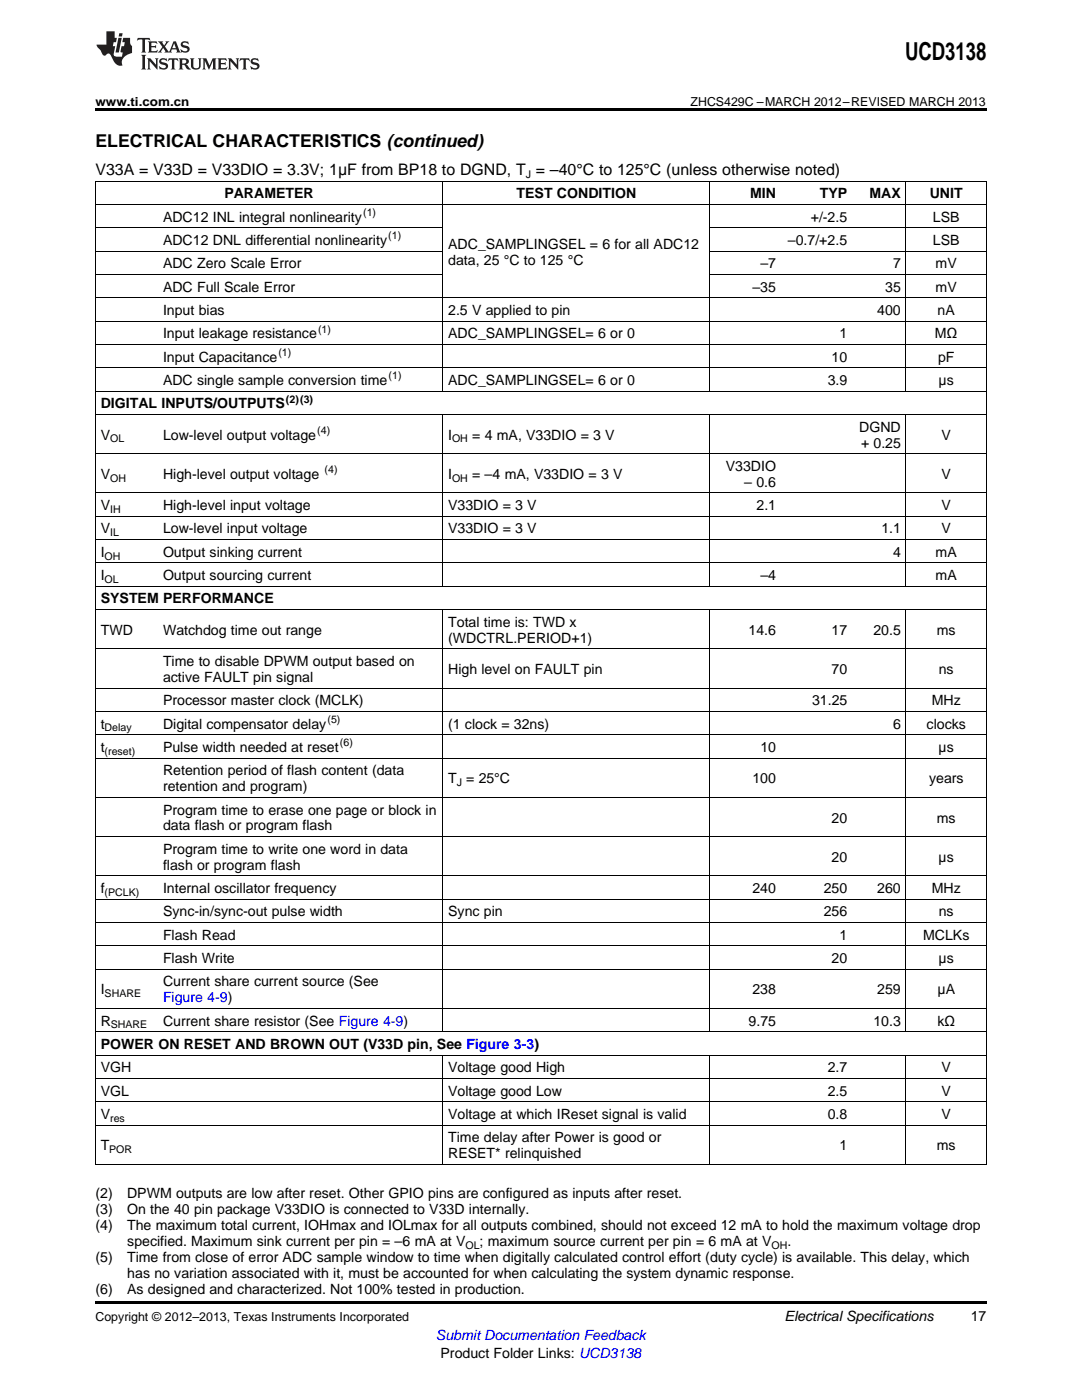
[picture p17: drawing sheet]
<svg xmlns="http://www.w3.org/2000/svg" width="216mm" height="279mm" viewBox="0 0 216 279" stroke-linecap="round" stroke-linejoin="round" font-family="sans-serif">
<defs><g id="words">
<text font-size="4.9" x="180.6" y="12">UCD3138</text>
<text font-size="3.5" x="19" y="29.3">ELECTRICAL CHARACTERISTICS (continued)</text>
<text font-size="3.2" x="19" y="34.9">V33A = V33D = V33DIO = 3.3V; 1μF from BP18 to DGND, T = –40°C to 125°C (unless otherwise noted)</text>
<g font-size="2.8">
<text x="44.8" y="39.6">PARAMETER</text>
<text x="103.1" y="39.6">TEST CONDITION</text>
<text x="149.7" y="39.6">MIN</text>
<text x="163.6" y="39.6">TYP</text>
<text x="173.5" y="39.6">MAX</text>
<text x="185.5" y="39.6">UNIT</text>
<text x="32.5" y="44.2">ADC12 INL integral nonlinearity</text>
<text x="161.8" y="44.2">+/-2.5</text>
<text x="186.2" y="44.2">LSB</text>
<text x="32.5" y="48.9">ADC12 DNL differential nonlinearity</text>
<text x="32.5" y="53.6">ADC Zero Scale Error</text>
<text x="89.4" y="49.6">ADC_SAMPLINGSEL = 6 for all ADC12</text>
<text x="89.4" y="52.8">data, 25 °C to 125 °C</text>
<text x="151.7" y="53.6">–7</text>
<text x="157.2" y="48.9">–0.7/+2.5</text>
<text x="178.2" y="53.6">7</text>
<text x="186.2" y="48.9">LSB</text>
<text x="186.7" y="53.6">mV</text>
<text x="32.5" y="58.2">ADC Full Scale Error</text>
<text x="150.1" y="58.2">–35</text>
<text x="176.6" y="58.2">35</text>
<text x="186.7" y="58.2">mV</text>
<text x="32.5" y="62.9">Input bias</text>
<text x="89.4" y="62.9">2.5 V applied to pin</text>
<text x="175" y="62.9">400</text>
<text x="187.1" y="62.9">nA</text>
<text x="32.5" y="67.5">Input leakage resistance</text>
<text x="89.4" y="67.5">ADC_SAMPLINGSEL= 6 or 0</text>
<text x="167.5" y="67.5">1</text>
<text x="186.5" y="67.5">MΩ</text>
<text x="32.5" y="72.2">Input Capacitance</text>
<text x="32.5" y="76.8">ADC single sample conversion time</text>
<text x="89.4" y="76.8">ADC_SAMPLINGSEL= 6 or 0</text>
<text x="165.2" y="76.8">3.9</text>
<text x="165.9" y="72.2">10</text>
<text x="187.2" y="72.2">pF</text>
<text x="187.3" y="76.8">μs</text>
<text x="20.1" y="81.5">DIGITAL INPUTS/OUTPUTS</text>
<text x="20.1" y="87.7">V</text>
<text x="32.5" y="87.7">Low-level output voltage</text>
<text x="89.4" y="87.7">I</text>
<text x="94.2" y="87.7">= 4 mA, V33DIO = 3 V</text>
<text x="171.4" y="86.1">DGND</text>
<text x="171.8" y="89.3">+ 0.25</text>
<text x="187.9" y="87.7">V</text>
<text x="20.1" y="95.6">V</text>
<text x="32.5" y="95.6">High-level output voltage</text>
<text x="89.4" y="95.6">I</text>
<text x="94.2" y="95.6">= –4 mA, V33DIO = 3 V</text>
<text x="144.8" y="94">V33DIO</text>
<text x="187.9" y="95.6">V</text>
<text x="20.1" y="101.8">V</text>
<text x="32.5" y="101.8">High-level input voltage</text>
<text x="89.4" y="101.8">V33DIO = 3 V</text>
<text x="148.5" y="97.2">– 0.6</text>
<text x="151" y="101.8">2.1</text>
<text x="187.9" y="101.8">V</text>
<text x="20.1" y="106.5">V</text>
<text x="32.5" y="106.5">Low-level input voltage</text>
<text x="89.4" y="106.5">V33DIO = 3 V</text>
<text x="175.9" y="106.5">1.1</text>
<text x="187.9" y="106.5">V</text>
<text x="20.1" y="111.1">I</text>
<text x="32.5" y="111.1">Output sinking current</text>
<text x="178.2" y="111.1">4</text>
<text x="186.7" y="111.1">mA</text>
<text x="20.1" y="115.8">I</text>
<text x="32.5" y="115.8">Output sourcing current</text>
<text x="151.7" y="115.8">–4</text>
<text x="186.7" y="115.8">mA</text>
<text x="20.1" y="120.4">SYSTEM PERFORMANCE</text>
<text x="89.4" y="125.1">Total time is: TWD x</text>
<text x="20.1" y="126.7">TWD</text>
<text x="32.5" y="126.7">Watchdog time out range</text>
<text x="89.4" y="128.3">(WDCTRL.PERIOD+1)</text>
<text x="149.4" y="126.7">14.6</text>
<text x="165.9" y="126.7">17</text>
<text x="174.3" y="126.7">20.5</text>
<text x="186.9" y="126.7">ms</text>
<text x="32.5" y="132.9">Time to disable DPWM output based on</text>
<text x="32.5" y="136.1">active FAULT pin signal</text>
<text x="89.4" y="134.5">High level on FAULT pin</text>
<text x="165.9" y="134.5">70</text>
<text x="187.3" y="134.5">ns</text>
<text x="32.5" y="140.8">Processor master clock (MCLK)</text>
<text x="162" y="140.8">31.25</text>
<text x="185.9" y="140.8">MHz</text>
<text x="20.1" y="145.4">t</text>
<text x="32.5" y="145.4">Digital compensator delay</text>
<text x="89.4" y="145.4">(1 clock = 32ns)</text>
<text x="178.2" y="145.4">6</text>
<text x="184.9" y="145.4">clocks</text>
<text x="20.1" y="150.1">t</text>
<text x="32.5" y="150.1">Pulse width needed at reset</text>
<text x="32.5" y="154.7">Retention period of flash content (data</text>
<text x="151.7" y="150.1">10</text>
<text x="187.3" y="150.1">µs</text>
<text x="32.5" y="157.9">retention and program)</text>
<text x="89.4" y="156.3">T = 25°C</text>
<text x="150.1" y="156.3">100</text>
<text x="185.4" y="156.3">years</text>
<text x="32.5" y="162.6">Program time to erase one page or block in</text>
<text x="32.5" y="165.7">data flash or program flash</text>
<text x="165.9" y="164.1">20</text>
<text x="186.9" y="164.1">ms</text>
<text x="32.5" y="170.4">Program time to write one word in data</text>
<text x="32.5" y="173.6">flash or program flash</text>
<text x="165.9" y="172">20</text>
<text x="187.3" y="172">µs</text>
<text x="20.1" y="178.2">f</text>
<text x="32.5" y="178.2">Internal oscillator frequency</text>
<text x="150.1" y="178.2">240</text>
<text x="164.4" y="178.2">250</text>
<text x="175" y="178.2">260</text>
<text x="185.9" y="178.2">MHz</text>
<text x="32.5" y="182.9">Sync-in/sync-out pulse width</text>
<text x="89.4" y="182.9">Sync pin</text>
<text x="164.4" y="182.9">256</text>
<text x="187.3" y="182.9">ns</text>
<text x="32.5" y="187.5">Flash Read</text>
<text x="167.5" y="187.5">1</text>
<text x="184.2" y="187.5">MCLKs</text>
<text x="32.5" y="192.2">Flash Write</text>
<text x="32.5" y="196.8">Current share current source (See</text>
<text x="165.9" y="192.2">20</text>
<text x="187.3" y="192.2">μs</text>
<text x="20.1" y="198.4">I</text>
<text x="150.1" y="198.4">238</text>
<text x="175" y="198.4">259</text>
<text x="187.1" y="198.4">μA</text>
<text x="20.1" y="204.7">R</text>
<text x="20.1" y="209.3">POWER ON RESET AND BROWN OUT (V33D pin, See Figure 3-3)</text>
<text x="32.5" y="204.7">Current share resistor (See Figure 4-9)</text>
<text x="149.4" y="204.7">9.75</text>
<text x="174.3" y="204.7">10.3</text>
<text x="187" y="204.7">kΩ</text>
<text x="20.1" y="214">VGH</text>
<text x="89.4" y="214">Voltage good High</text>
<text x="165.2" y="214">2.7</text>
<text x="187.9" y="214">V</text>
<text x="20.1" y="218.7">VGL</text>
<text x="89.4" y="218.7">Voltage good Low</text>
<text x="165.2" y="218.7">2.5</text>
<text x="187.9" y="218.7">V</text>
<text x="20.1" y="223.3">V</text>
<text x="89.4" y="223.3">Voltage at which IReset signal is valid</text>
<text x="89.4" y="228">Time delay after Power is good or</text>
<text x="165.2" y="223.3">0.8</text>
<text x="187.9" y="223.3">V</text>
<text x="20.1" y="229.6">T</text>
<text x="89.4" y="231.1">RESET* relinquished</text>
<text x="167.5" y="229.6">1</text>
<text x="186.9" y="229.6">ms</text>
<text x="19" y="239.2">(2)</text>
<text x="25.4" y="239.2">DPWM outputs are low after reset. Other GPIO pins are configured as inputs after reset.</text>
<text x="19" y="242.4">(3)</text>
<text x="19" y="245.5">(4)</text>
<text x="25.4" y="242.4">On the 40 pin package V33DIO is connected to V33D internally.</text>
<text x="25.4" y="245.5">The maximum total current, IOHmax and IOLmax for all outputs combined, should not exceed 12 mA to hold the maximum voltage drop</text>
<text x="19" y="251.9">(5)</text>
<text x="25.4" y="251.9">Time from close of error ADC sample window to time when digitally calculated control effort (duty cycle) is available. This delay, which</text>
<text x="25.4" y="248.7">specified. Maximum sink current per pin = –6 mA at V</text>
<text x="95.7" y="248.7">; maximum source current per pin = 6 mA at V</text>
<text x="157.1" y="248.7">.</text>
<text x="25.4" y="255.1">has no variation associated with it, must be accounted for when calculating the system dynamic response.</text>
<text x="19" y="258.2">(6)</text>
<text x="25.4" y="258.2">As designed and characterized. Not 100% tested in production.</text>
<text x="156.6" y="263.6">Electrical Specifications</text>
<text x="193.7" y="263.6">17</text>
<text x="87.9" y="270.9">Product Folder Links: UCD3138</text>
</g>
<g font-size="2.8" fill="#00f">
<text x="32.5" y="200">Figure 4-9)</text>
<text x="87" y="267.4">Submit Documentation Feedback</text>
</g>
<g font-size="2.5">
<text x="19" y="21.1">www.ti.com.cn</text>
<text x="137.8" y="21.1">ZHCS429C –MARCH 2012–REVISED MARCH 2013</text>
<text x="19" y="263.6">Copyright © 2012–2013, Texas Instruments Incorporated</text>
</g>
<g font-size="2.1">
<text x="104.9" y="35.6">J</text>
<text x="72.5" y="43.1">(1)</text>
<text x="77.5" y="47.8">(1)</text>
<text x="55.6" y="71">(1)</text>
<text x="63.5" y="66.4">(1)</text>
<text x="77.5" y="75.7">(1)</text>
<text x="57.1" y="80.4">(2)(3)</text>
<text x="22" y="88.3">OL</text>
<text x="63.3" y="86.6">(4)</text>
<text x="90.2" y="88.3">OH</text>
<text x="64.8" y="94.4">(4)</text>
<text x="22" y="96.1">OH</text>
<text x="90.2" y="96.1">OH</text>
<text x="22" y="102.4">IH</text>
<text x="22" y="107">IL</text>
<text x="20.9" y="111.7">OH</text>
<text x="20.9" y="116.3">OL</text>
<text x="20.9" y="146">Delay</text>
<text x="65.4" y="144.3">(5)</text>
<text x="67.8" y="148.9">(6)</text>
<text x="20.9" y="150.6">(reset)</text>
<text x="91.1" y="156.9">J</text>
<text x="20.9" y="178.8">(PCLK)</text>
<text x="20.9" y="199">SHARE</text>
<text x="22.1" y="205.2">SHARE</text>
<text x="22" y="223.9">res</text>
<text x="21.8" y="230.1">POR</text>
<text x="92.9" y="249.3">OL</text>
<text x="154" y="249.3">OH</text>
</g>
</g></defs>
<path d="M19 21.6h177.8v.6h-177.8zM19 259.7h177.8v.5h-177.8z" fill="#000"/>
<g fill="none" stroke="#000" stroke-width=".2">
<path d="M19 36.1h177.8M19.1 36.2v196.2M88.3 36.2v41.9M141.7 36.2v41.9M180.8 36.2v41.9M196.8 36.2v196.2M19 59.4h177.8M19 54.8h69.3M19 50.1h69.3M19 45.5h69.3M19 40.8h177.8M141.7 54.8h55.1"/>
<path d="M141.7 50.1h55.1M141.7 45.5h55.1M19 78.1h177.8M19 73.4h177.8M19 68.7h177.8M19 64.1h177.8M19 98.4h177.8M19 90.5h177.8M19 82.7h177.8M88.3 82.8v34.3M141.7 82.8v34.3M180.8 82.8v34.3"/>
<path d="M19 117h177.8M19 112.3h177.8M19 107.7h177.8M19 103h177.8M19 137.3h177.8M19 129.5h177.8M19 121.7h177.8M88.3 121.7v84.3M141.7 121.7v84.3M180.8 121.7v84.3M19 159.1h177.8M19 151.3h177.8"/>
<path d="M19 146.6h177.8M19 142h177.8M19 179.4h177.8M19 174.8h177.8M19 167h177.8M19 193.4h177.8M19 188.8h177.8M19 184.1h177.8M19 219.9h177.8M19 215.2h177.8M19 210.6h177.8M19 205.9h177.8"/>
<path d="M19 201.2h177.8M88.3 210.6v21.8M141.7 210.6v21.8M180.8 210.6v21.8M19 232.4h177.8M19 224.5h177.8"/>
</g>
<g fill="#231f20">
<path d="M27.5 7.6l-.1 .5 .4-.2h.6v.1v2.1l-.2 .4h1l-.3-.4v-2.1l.1-.1h.5l.5 .2-.2-.5zM29.5 8.3l.2 .3v1.5l-.2 .4h1.8l.2-.6a1.04 1.04 0 0 1-1.3 .2v-.7h.6l.3 .2v-.6l-.3 .2h-.6v-.6l.8-.1 .4 .3-.2-.5zM31.5 8.3l.9 1.1-.9 1.1h.8l-.2-.2 .5-.7 .4 .7-.2 .2h1.5l-.1-.2 .1-.4h.9l.1 .4-.2 .2h1l-.3-.3-.7-1.9h-.5l-.9 2-.8-1 .9-1h-.8l.1 .3-.3 .5-.4-.6 .2-.2zM34.7 8.6l.4 1h-.7zM36.3 8.4a.63 .63 0 0 0-.2 .7 .63 .63 0 0 0 .6 .4l.6 .2 .1 .2a.75 .75 0 0 1-.7 .4 .75 .75 0 0 1-.6-.5l.1 .7 .1-.1a1.11 1.11 0 0 0 1.5-.6 1.13 1.13 0 0 0-1.2-.8l-.1-.4a1.04 1.04 0 0 1 1.2 .2l-.2-.5-.1 .1-.5-.2zM28.2 10.9l.2 .4v2.2l-.2 .4h1l-.3-.4v-2.2l.3-.4zM29.3 11.6l.3 .4v1.5l-.3 .4h.8l-.2-.4v-1.3l1.5 1.7v-1.9l.2-.4h-.7l.2 .4v.9l-1.1-1.3zM32 11.8a.62 .62 0 0 0-.2 .7 .62 .62 0 0 0 .6 .4l.6 .1 .1 .3a.76 .76 0 0 1-.7 .3 .76 .76 0 0 1-.6-.4l.1 .7 .1-.1a1.11 1.11 0 0 0 1.5-.6 1.13 1.13 0 0 0-1.2-.8l-.1-.4a1.04 1.04 0 0 1 1.2 .2l-.2-.6-.1 .1-.5-.1zM33.7 11.6l-.2 .6a.61 .61 0 0 1 .8-.3v1.6l-.2 .4h.9l-.2-.4v-1.6a.63 .63 0 0 1 .8 .3l-.2-.6zM35.6 11.6l.3 .4v1.5l-.3 .4h1l-.2-.2v-.8l.5 .2a.76 .76 0 0 0 1.2 .7l-1-1a.58 .58 0 0 0 .6-.5 .58 .58 0 0 0-.5-.6zM36.4 11.9h.1a.45 .45 0 0 1 .5 .1 .45 .45 0 0 1 .1 .5l-.7 .2zM37.9 11.6l.2 .2a2.17 2.17 0 0 0 .3 1.9 .99 .99 0 0 0 1.6-.6v-1.1l.2-.4h-.7l.2 .2a1.92 1.92 0 0 1-.2 1.8 .6 .6 0 0 1-.9-.5v-1.1l.2-.4zM40.4 11.6l.2 .4v1.5l-.2 .4h.7l-.2-.4v-1.4l.8 1.8 .8-1.8v1.4l-.2 .4h.9l-.2-.4v-1.5l.2-.4h-.8l-.6 1.5-.6-1.5zM43.4 11.6l.2 .4v1.5l-.2 .4h1.8l.2-.6a1.04 1.04 0 0 1-1.3 .1v-.6h.5l.4 .2v-.6l-.4 .2h-.5v-.7h.8l.3 .3-.1-.6zM45.5 11.6l.2 .4v1.5l-.2 .4h.7l-.2-.4v-1.3l1.5 1.7v-1.9l.2-.4h-.7l.2 .4v.9l-1.1-1.3zM47.9 11.6l-.1 .6a.61 .61 0 0 1 .8-.3v1.6l-.3 .4h1l-.3-.4 .1-1.6a.63 .63 0 0 1 .7 .3l-.1-.6zM50.2 11.8a.62 .62 0 0 0-.2 .7 .62 .62 0 0 0 .6 .4l.6 .1 .2 .3a.76 .76 0 0 1-.8 .3 .76 .76 0 0 1-.6-.4l.1 .7 .2-.1a1.11 1.11 0 0 0 1.5-.6 1.13 1.13 0 0 0-1.3-.8l-.1-.4a1.04 1.04 0 0 1 1.2 .2l-.1-.6-.2 .1-.5-.1z"/>
<path d="M21.2 6.3v2.6h-1.9l.1 .4 .7 .9a.91 .91 0 0 0 1 .8 .56 .56 0 0 1 .5-.3 .56 .56 0 0 1 .5 .3l.4 .8a1.53 1.53 0 0 0 1.9 1.2 1.54 1.54 0 0 1 1-2.1l.9-.3v-1.4a1.52 1.52 0 0 1-.3-1.6h-1.4l-.2 .8h.5l-.2 .8h-.4l-.2 1v.2l.4 .1-.2 .8a1.93 1.93 0 0 1-1.6-.3l.3-1.8h-.5l.2-.8h.4l.2-.8h-.4v-1.3zM23.6 7.6l-.6 2.9h.7l.6-2.9zM23.8 6.6l-.1 .7h.6l.2-.7z"/>
</g>
<use href="#words"/>
</svg>
